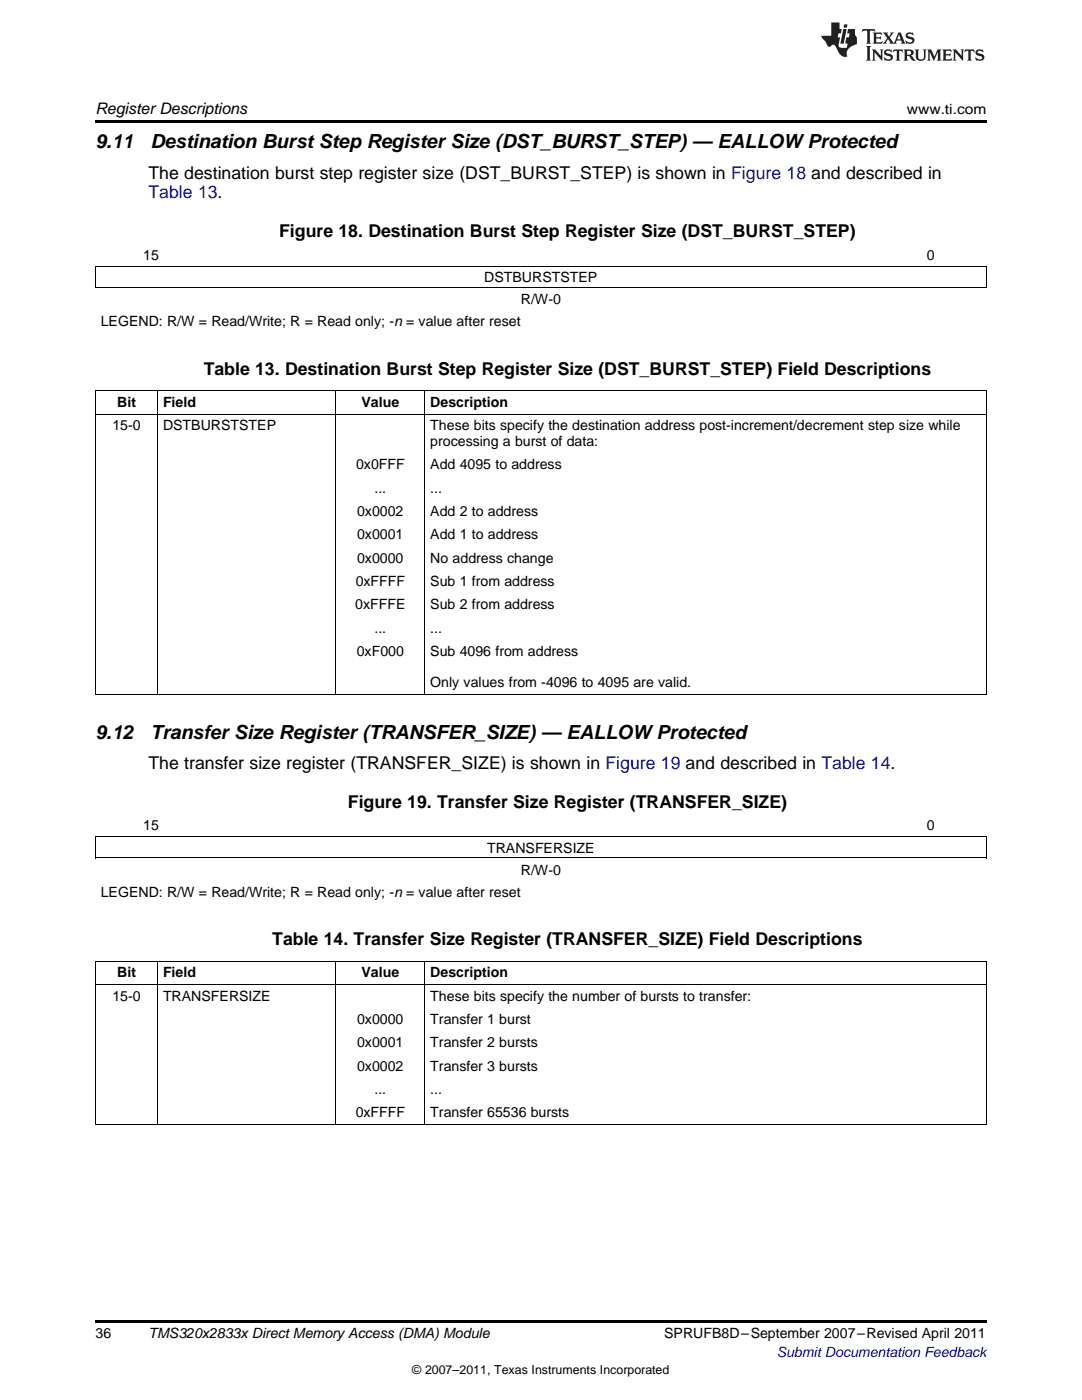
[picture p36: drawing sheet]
<svg xmlns="http://www.w3.org/2000/svg" width="216mm" height="279mm" viewBox="0 0 216 279" stroke-linecap="round" stroke-linejoin="round" font-family="sans-serif">
<defs><g id="words">
<g font-size="3.9">
<text x="19" y="29.6">9.11</text>
<text x="30" y="29.6">Destination Burst Step Register Size (DST_BURST_STEP) — EALLOWProtected</text>
<text x="19" y="147.4">9.12</text>
<text x="30" y="147.4">Transfer Size Register (TRANSFER_SIZE) — EALLOWProtected</text>
</g>
<g font-size="3.5">
<text x="29.6" y="35.7">The destination burst step register size (DST_BURST_STEP) is shown in Figure 18 and described in</text>
<text x="55.7" y="47.3">Figure 18. Destination Burst Step Register Size (DST_BURST_STEP)</text>
<text x="40.6" y="74.8">Table 13. Destination Burst Step Register Size (DST_BURST_STEP) Field Descriptions</text>
<text x="29.6" y="153.4">The transfer size register (TRANSFER_SIZE) is shown in Figure 19 and described in Table 14.</text>
<text x="69.4" y="161.2">Figure 19. Transfer Size Register (TRANSFER_SIZE)</text>
<text x="54.3" y="188.6">Table 14. Transfer Size Register (TRANSFER_SIZE) Field Descriptions</text>
</g>
<text font-size="3.5" fill="#00f" x="29.6" y="39.5">Table 13.</text>
<text font-size="3.2" x="19" y="22.7">Register Descriptions</text>
<g font-size="2.8">
<text x="181" y="22.7">www.ti.com</text>
<text x="28.6" y="51.8">15</text>
<text x="184.9" y="51.8">0</text>
<text x="96.6" y="56.3">DSTBURSTSTEP</text>
<text x="20.1" y="65.2">LEGEND: R/W = Read/Write; R = Read only; -n = value after reset</text>
<text x="103.9" y="60.7">R/W-0</text>
<text x="23.4" y="81.2">Bit</text>
<text x="32.5" y="81.2">Field</text>
<text x="72.1" y="81.2">Value</text>
<text x="85.9" y="81.2">Description</text>
<text x="22.4" y="85.8">15-0</text>
<text x="32.5" y="85.8">DSTBURSTSTEP</text>
<text x="85.9" y="85.8">These bits specify the destination address post-increment/decrement step size while</text>
<text x="85.9" y="89">processing a burst of data:</text>
<text x="71" y="93.7">0x0FFF</text>
<text x="85.9" y="93.7">Add 4095 to address</text>
<text x="74.7" y="98.3">...</text>
<text x="85.9" y="98.3">...</text>
<text x="71.3" y="103">0x0002</text>
<text x="71.3" y="107.6">0x0001</text>
<text x="85.9" y="103">Add 2 to address</text>
<text x="85.9" y="107.6">Add 1 to address</text>
<text x="71.3" y="112.3">0x0000</text>
<text x="85.9" y="112.3">No address change</text>
<text x="71" y="116.9">0xFFFF</text>
<text x="85.9" y="116.9">Sub 1 from address</text>
<text x="70.9" y="121.6">0xFFFE</text>
<text x="85.9" y="121.6">Sub 2 from address</text>
<text x="71.2" y="130.9">0xF000</text>
<text x="74.7" y="126.3">...</text>
<text x="85.9" y="126.3">...</text>
<text x="85.9" y="130.9">Sub 4096 from address</text>
<text x="85.9" y="137.1">Only values from -4096 to 4095 are valid.</text>
<text x="28.6" y="165.7">15</text>
<text x="184.9" y="165.7">0</text>
<text x="97.2" y="170.1">TRANSFERSIZE</text>
<text x="20.1" y="179">LEGEND: R/W = Read/Write; R = Read only; -n = value after reset</text>
<text x="103.9" y="174.6">R/W-0</text>
<text x="23.4" y="195.1">Bit</text>
<text x="32.5" y="195.1">Field</text>
<text x="72.1" y="195.1">Value</text>
<text x="85.9" y="195.1">Description</text>
<text x="22.4" y="199.7">15-0</text>
<text x="32.5" y="199.7">TRANSFERSIZE</text>
<text x="85.9" y="199.7">These bits specify the number of bursts to transfer:</text>
<text x="71.3" y="204.4">0x0000</text>
<text x="71.3" y="209">0x0001</text>
<text x="85.9" y="204.4">Transfer 1 burst</text>
<text x="85.9" y="209">Transfer 2 bursts</text>
<text x="71.3" y="213.7">0x0002</text>
<text x="85.9" y="213.7">Transfer 3 bursts</text>
<text x="74.7" y="218.3">...</text>
<text x="85.9" y="218.3">...</text>
<text x="71" y="223">0xFFFF</text>
<text x="85.9" y="223">Transfer 65536 bursts</text>
<text x="19" y="267">36</text>
<text x="29.6" y="267.1">TMS320x2833x Direct Memory Access (DMA) Module</text>
<text x="132.5" y="267.1">SPRUFB8D–September 2007–Revised April 2011</text>
</g>
<text font-size="2.8" fill="#00f" x="155" y="270.8">Submit Documentation Feedback</text>
<text font-size="2.5" x="82.3" y="274.2">© 2007–2011, Texas Instruments Incorporated</text>
</g></defs>
<g fill="#231f20">
<path d="M172.1 5.8l-.1 .6 .5-.3h.5v.2v2.1l-.2 .3h1l-.2-.3v-2.1v-.2h.6l.4 .3-.1-.6zM174.1 6.5l.3 .4v1.5l-.3 .3h1.9l.1-.5a1.04 1.04 0 0 1-1.3 .1v-.6h.6l.4 .2v-.7l-.4 .2h-.6l.1-.6h.7l.4 .2-.1-.5zM176.1 6.5l.9 1.1-.9 1.1h.8l-.1-.2 .4-.7 .4 .7-.2 .2h1.6l-.2-.2 .1-.4h.9l.2 .4-.2 .2h.9l-.2-.3-.8-1.9h-.5l-.9 2.1-.7-1.1 .8-1h-.8l.1 .3-.3 .5-.4-.6 .2-.2zM179.4 6.9l.3 .9h-.7zM180.9 6.6a.63 .63 0 0 0-.2 .7 .63 .63 0 0 0 .6 .4l.6 .2 .1 .2a.75 .75 0 0 1-.7 .4 .75 .75 0 0 1-.6-.5l.1 .7 .2-.1a1.11 1.11 0 0 0 1.5-.5 1.13 1.13 0 0 0-1.3-.9l-.1-.3a1.04 1.04 0 0 1 1.2 .2l-.1-.6-.2 .1-.5-.1zM172.8 9.2l.3 .3v2.2l-.3 .4h1l-.2-.4v-2.2l.2-.3zM174 9.9l.2 .3v1.5l-.2 .4h.7l-.2-.4v-1.3l1.6 1.7v-1.9l.2-.3h-.7l.2 .3v.9l-1.2-1.2zM176.6 10a.62 .62 0 0 0-.2 .7 .62 .62 0 0 0 .6 .4l.6 .2 .1 .2a.76 .76 0 0 1-.7 .4 .76 .76 0 0 1-.6-.5l.1 .7 .1-.1a1.11 1.11 0 0 0 1.6-.6 1.13 1.13 0 0 0-1.3-.8l-.1-.3a1.04 1.04 0 0 1 1.2 .1l-.1-.5-.2 .1-.5-.2zM178.3 9.9l-.1 .6a.61 .61 0 0 1 .7-.3v1.5l-.2 .4h1l-.3-.4v-1.5a.63 .63 0 0 1 .8 .3l-.1-.6zM180.3 9.9l.2 .3v1.5l-.2 .4h.9l-.2-.2v-.7l.6 .2a.76 .76 0 0 0 1.1 .6l-1-.9a.58 .58 0 0 0 .6-.6 .58 .58 0 0 0-.5-.6zM181 10.2l.1-.1a.45 .45 0 0 1 .6 .1 .45 .45 0 0 1 .1 .5l-.8 .2zM182.5 9.9l.2 .2a2.17 2.17 0 0 0 .4 1.9 .99 .99 0 0 0 1.6-.7v-1.1l.2-.3h-.8l.2 .2a1.92 1.92 0 0 1-.2 1.7 .6 .6 0 0 1-.9-.5v-1.1l.2-.3zM185 9.9l.2 .3v1.5l-.2 .4h.7l-.2-.4v-1.4l.8 1.8 .8-1.8v1.4l-.2 .4h1l-.3-.4v-1.5l.3-.3h-.8l-.7 1.4-.6-1.4zM188 9.9l.2 .3v1.5l-.2 .4h1.8l.2-.6a1.04 1.04 0 0 1-1.3 .2v-.6h.6l.4 .1v-.6l-.4 .2h-.6l.1-.6h.7l.4 .2-.1-.5zM190.1 9.9l.2 .3v1.5l-.2 .4h.7l-.2-.4v-1.3l1.6 1.7v-1.9l.2-.3h-.7l.2 .3v.9l-1.1-1.2zM192.6 9.9l-.1 .6a.61 .61 0 0 1 .7-.3v1.5l-.2 .4h.9l-.2-.4v-1.5a.63 .63 0 0 1 .8 .3l-.2-.6zM194.9 10a.62 .62 0 0 0-.2 .7 .62 .62 0 0 0 .6 .4l.5 .2 .2 .2a.76 .76 0 0 1-.7 .4 .76 .76 0 0 1-.7-.5l.2 .7 .1-.1a1.11 1.11 0 0 0 1.5-.6 1.13 1.13 0 0 0-1.2-.8l-.1-.3a1.04 1.04 0 0 1 1.2 .1l-.2-.5-.2 .1-.5-.2z"/>
<path d="M165.9 4.5v2.6h-2l.1 .4 .8 .9a.91 .91 0 0 0 .9 .9 .56 .56 0 0 1 .5-.4 .56 .56 0 0 1 .5 .3l.4 .8a1.53 1.53 0 0 0 2 1.3 1.54 1.54 0 0 1 1-2.1l.9-.4-.1-1.4a1.52 1.52 0 0 1-.3-1.6h-1.4l-.2 .9h.5l-.1 .8h-.5l-.2 .9v.2l.4 .1-.1 .9a1.93 1.93 0 0 1-1.7-.3l.3-1.8h-.4l.1-.8h.5l.2-.9h-.5v-1.3zM168.3 5.8l-.6 2.9h.7l.5-2.9zM168.4 4.9l-.1 .6h.7l.1-.6z"/>
</g>
<path d="M19 24h177.8v.6h-177.8zM19 132.5h.2v1.4h-.2zM84.7 132.5h.1v1.4h-.1zM196.7 132.5h.1v1.4h-.1zM19 263.5h177.8v.6h-177.8z" fill="#000"/>
<g fill="none" stroke="#000" stroke-width=".2">
<path d="M19 57.3h177.8M19 53.1h177.8M19.1 53.2v4.2M196.8 53.2v4.2M19 78h177.8M19.1 78.1v60.5M31.4 78.1v60.5M67 78.1v60.5M84.8 78.1v54.4M196.8 78.1v54.4M19 82.7h177.8M19 138.6h177.8"/>
<path d="M84.8 133.9v4.7M196.8 133.9v4.7M19 171.2h177.8M19 167h177.8M19.1 167v4.3M196.8 167v4.3M19 196.6h177.8M19 191.9h177.8M19.1 191.9v32.6M31.4 191.9v32.6M67 191.9v32.6M84.8 191.9v32.6"/>
<path d="M196.8 191.9v32.6M19 224.5h177.8"/>
</g>
<use href="#words"/>
</svg>
